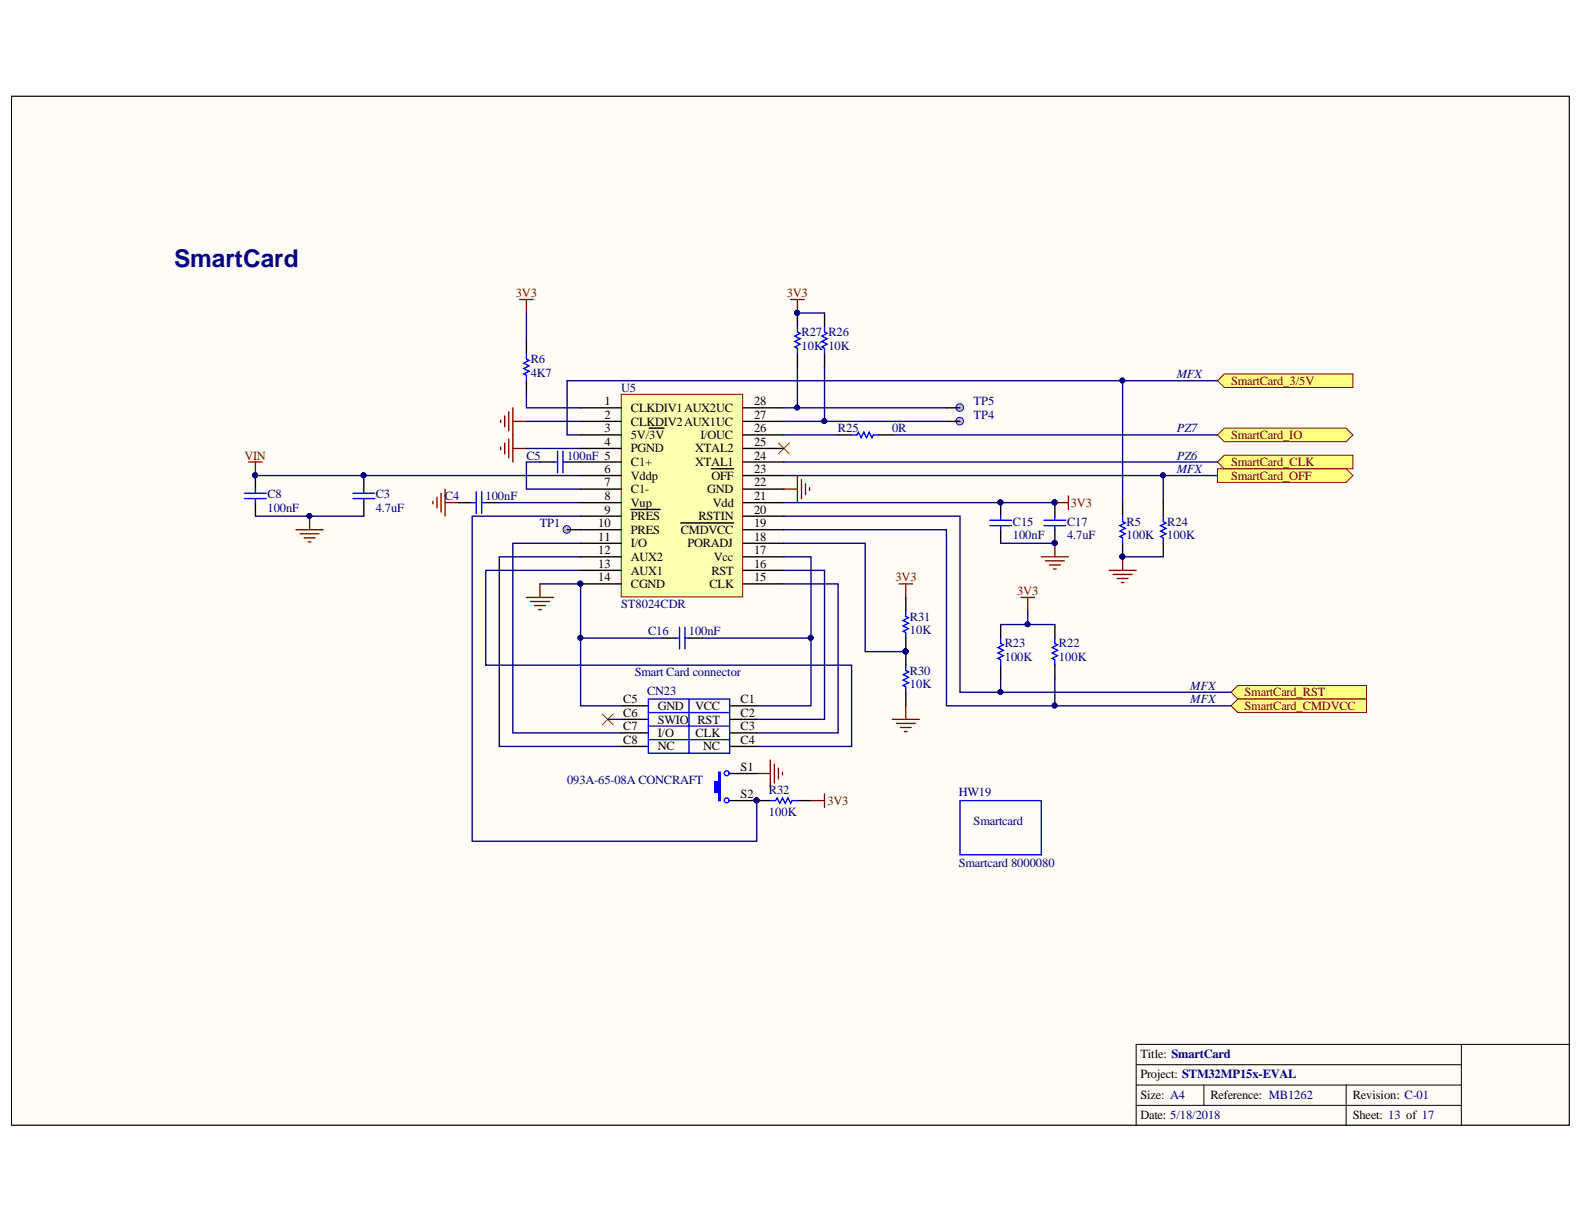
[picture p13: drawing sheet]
<svg xmlns="http://www.w3.org/2000/svg" width="279mm" height="216mm" viewBox="0 0 279 216" stroke-linecap="round" stroke-linejoin="round" font-family="sans-serif">
<defs><g id="words">
<text font-size="4.3" fill="#000080" x="30.7" y="47.2">SmartCard</text>
<g font-size="2.2" fill="#800000">
<text x="91" y="52.3">3V3</text>
<text x="138.8" y="52.3">3V3</text>
<text x="217.1" y="67.9">SmartCard_3/5V</text>
<text x="217.1" y="77.4">SmartCard_IO</text>
<text x="43.1" y="81.1">VIN</text>
<text x="217.1" y="82.2">SmartCard_CLK</text>
<text x="188.9" y="89.3">3V3</text>
<text x="217.1" y="84.6">SmartCard_OFF</text>
<text x="158" y="102.5">3V3</text>
<text x="179.4" y="104.9">3V3</text>
<text x="219.5" y="122.8">SmartCard_RST</text>
<text x="219.5" y="125.2">SmartCard_CMDVCC</text>
<text x="145.9" y="141.9">3V3</text>
</g>
<g font-size="2.2" fill="#000080">
<text x="141.4" y="59.3">R27 R26</text>
<text x="93.6" y="64.1">R6</text>
<text x="141.4" y="61.7">10K 10K</text>
<text x="93.6" y="66.4">4K7</text>
<text x="109.6" y="69.1">U5</text>
<text x="171.7" y="71.4">TP5</text>
<text x="207.6" y="66.7">MFX</text>
<text x="147.8" y="76.2">R25</text>
<text x="157.4" y="76.2">0R</text>
<text x="171.7" y="73.9">TP4</text>
<text x="207.6" y="76.2">PZ7</text>
<text x="92.8" y="81.1">C5</text>
<text x="100" y="81.1">100nF 5</text>
<text x="207.6" y="81.1">PZ6</text>
<text x="207.6" y="83.4">MFX</text>
<text x="47.2" y="87.9">C8</text>
<text x="66.3" y="87.9">C3</text>
<text x="78.5" y="88.2">C4</text>
<text x="85.7" y="88.2">100nF</text>
<text x="47.2" y="90.4">100nF</text>
<text x="66.3" y="90.4">4.7uF</text>
<text x="95.2" y="93">TP1</text>
<text x="178.7" y="92.7">C15</text>
<text x="178.7" y="95.1">100nF</text>
<text x="188.2" y="92.7">C17</text>
<text x="188.2" y="95.1">4.7uF</text>
<text x="198.7" y="92.7">R5</text>
<text x="198.7" y="95.1">100K</text>
<text x="205.9" y="92.7">R24</text>
<text x="205.9" y="95.1">100K</text>
<text x="109.6" y="107.3">ST8024CDR</text>
<text x="114.3" y="112.1">C16</text>
<text x="121.5" y="112.1">100nF</text>
<text x="160.5" y="109.5">R31</text>
<text x="160.5" y="111.8">10K</text>
<text x="112" y="119.3">Smart Card connector</text>
<text x="160.5" y="119">R30</text>
<text x="177.2" y="114.2">R23</text>
<text x="177.2" y="116.7">100K</text>
<text x="186.8" y="114.2">R22</text>
<text x="186.8" y="116.7">100K</text>
<text x="114.2" y="122.6">CN23</text>
<text x="160.5" y="121.4">10K</text>
<text x="210" y="121.6">MFX</text>
<text x="210" y="124">MFX</text>
<text x="100" y="138.4">093A-65-08A CONCRAFT</text>
<text x="135.6" y="140.1">R32</text>
<text x="135.6" y="143.9">100K</text>
<text x="169.1" y="140.5">HW19</text>
<text x="171.7" y="145.6">Smartcard</text>
<text x="169.1" y="152.9">Smartcard 8000080</text>
</g>
<g font-size="2.2">
<text x="106.6" y="71.4">1</text>
<text x="133" y="71.4">28</text>
<text x="106.6" y="73.9">2</text>
<text x="106.6" y="76.2">3</text>
<text x="111.3" y="72.7">CLKDIV1AUX2UC</text>
<text x="111.3" y="75.1">CLKDIV2AUX1UC</text>
<text x="111.3" y="77.4">5V/3V</text>
<text x="123.5" y="77.4">I/OUC</text>
<text x="133" y="76.2">26</text>
<text x="133" y="73.9">27</text>
<text x="106.6" y="78.6">4</text>
<text x="106.6" y="83.4">6</text>
<text x="111.3" y="79.8">PGND</text>
<text x="111.3" y="82.2">C1+</text>
<text x="122.6" y="82.2">XTAL1</text>
<text x="122.6" y="79.8">XTAL2</text>
<text x="133" y="83.4">23</text>
<text x="133" y="81.1">24</text>
<text x="133" y="78.6">25</text>
<text x="106.6" y="85.8">7</text>
<text x="106.6" y="88.2">8</text>
<text x="111.3" y="84.6">Vddp</text>
<text x="111.3" y="87">C1-</text>
<text x="111.3" y="89.3">Vup</text>
<text x="124.7" y="87">GND</text>
<text x="125.5" y="84.6">OFF</text>
<text x="125.7" y="89.3">Vdd</text>
<text x="133" y="88.2">21</text>
<text x="133" y="85.8">22</text>
<text x="105.5" y="93">10</text>
<text x="105.5" y="95.4">11</text>
<text x="106.6" y="90.6">9</text>
<text x="111.3" y="91.8">PRES</text>
<text x="111.3" y="94.2">PRES</text>
<text x="120.1" y="94.2">CMDVCC</text>
<text x="123.2" y="91.8">RSTIN</text>
<text x="133" y="95.4">18</text>
<text x="133" y="93">19</text>
<text x="133" y="90.6">20</text>
<text x="105.5" y="97.7">12</text>
<text x="105.5" y="100.2">13</text>
<text x="111.3" y="96.5">I/O</text>
<text x="111.3" y="99">AUX2</text>
<text x="111.3" y="101.4">AUX1</text>
<text x="121.3" y="96.5">PORADJ</text>
<text x="125.5" y="101.4">RST</text>
<text x="125.9" y="99">Vcc</text>
<text x="133" y="100.2">16</text>
<text x="133" y="97.7">17</text>
<text x="105.5" y="102.5">14</text>
<text x="111.3" y="103.7">CGND</text>
<text x="125.1" y="103.7">CLK</text>
<text x="133" y="102.5">15</text>
<text x="109.9" y="124">C5</text>
<text x="116" y="125.2">GND</text>
<text x="122.6" y="125.2">VCC</text>
<text x="130.6" y="124">C1</text>
<text x="109.9" y="126.5">C6</text>
<text x="109.9" y="128.8">C7</text>
<text x="109.9" y="131.2">C8</text>
<text x="116" y="127.6">SWIO</text>
<text x="116" y="130">I/O</text>
<text x="122.7" y="130">CLK</text>
<text x="123" y="127.6">RST</text>
<text x="130.6" y="126.5">C2</text>
<text x="130.6" y="128.8">C3</text>
<text x="130.6" y="131.2">C4</text>
<text x="116" y="132.4">NC</text>
<text x="124" y="132.4">NC</text>
<text x="130.6" y="136">S1</text>
<text x="130.6" y="140.7">S2</text>
<text x="201.2" y="186.6">Title: SmartCard</text>
<text x="201.2" y="190.2">Project: STM32MP15x-EVAL</text>
<text x="201.2" y="193.8">Size: A4</text>
<text x="201.2" y="197.5">Date: 5/18/2018</text>
<text x="213.5" y="193.8">Reference: MB1262</text>
<text x="238.6" y="197.5">Sheet: 13 of 17</text>
<text x="238.6" y="193.8">Revision: C-01</text>
</g>
</g></defs>
<path d="M2 17h274.8v181.5h-274.8z" fill="#fffcf8" stroke="#000" stroke-width=".18"/>
<path d="M200.4 187.8h57.4M200.4 191.4h57.4M200.4 195h57.4M212.4 191.4v3.6M237.5 191.4v7.2M257.8 184.2v14.4M276.9 184.2h-76.5v14.4" fill="none" stroke="#000" stroke-width=".18"/>
<g fill="none" stroke="#800000" stroke-width=".24">
<path d="M91.7 52.8h2.3M92.9 52.8v2.4M139.5 52.8h2.3M140.7 52.8v2.4M88.3 74.1v.5M88.3 78.9v.4M89 73.4v1.9M89 78.1v2M89.7 72.7v3.3M89.7 77.4v3.4M90.5 71.9v9.6M90.5 79.1h2.4"/>
<path d="M90.5 74.3h2.4M43.9 81.5h2.3M45.1 81.5v2.4M52.2 93.4h4.8M52.9 94.2h3.4M53.7 94.9h1.9M54.4 95.6h.5M54.6 91v2.4M76.4 88.4v.5M77.1 87.7v1.9M77.8 87v3.3M78.5 86.3v4.7"/>
<path d="M78.5 88.7h2.4M138.3 86.3h2.4M140.7 83.9v4.8M141.4 84.6v3.3M142.1 85.3v1.9M142.8 86v.5M183.7 98.2h4.8M184.4 98.9h3.3M185.1 99.6h1.9M186.1 88.7h2.4M186.1 95.8v2.4M188.5 87.5v2.4"/>
<path d="M92.9 105.4h4.7M93.6 106.1h3.3M94.3 106.8h1.9M95 107.5h.5M95.2 103v2.4M158.6 103h2.4M159.8 103v2.4M185.8 100.4h.5M157.4 126.9h4.8M158.1 127.6h3.3M158.8 128.3h1.9M159.5 129h.5"/>
<path d="M159.8 124.5v2.4"/>
</g>
<g fill="#000080" stroke="#000080" stroke-width=".18">
<circle cx="54.6" cy="91" r=".43"/>
<circle cx="45" cy="83.8" r=".43"/>
<circle cx="186" cy="88.6" r=".43"/>
<circle cx="186" cy="95.8" r=".43"/>
<circle cx="140.6" cy="55.2" r=".43"/>
</g>
<g fill="#ffff80" stroke="#800000" stroke-width=".18">
<path d="M214.7 67.2l1.2-1.2h22.7v2.4h-22.7z" fill-rule="evenodd"/>
<path d="M214.7 76.7l1.2-1.2h21.6l1.1 1.2-1.1 1.2h-21.6z" fill-rule="evenodd"/>
<path d="M217.1 122.1l1.2-1.2h22.7v2.4h-22.7z" fill-rule="evenodd"/>
<path d="M214.7 81.5l1.2-1.2h22.7v2.4h-22.7z" fill-rule="evenodd"/>
<path d="M214.7 82.7h22.8l1.1 1.2-1.1 1.2h-22.8z" fill-rule="evenodd"/>
<path d="M217.1 124.5l1.2-1.2h22.7v2.4h-22.7z" fill-rule="evenodd"/>
</g>
<path d="M198 98.2v2.4M180.1 105.4h2.4M181.3 105.4v2.4M195.6 100.6h4.8M196.3 101.3h3.4M197.1 102h1.9M197.8 102.8h.5" fill="none" stroke="#800000" stroke-width=".24"/>
<g fill="#000080" stroke="#000080" stroke-width=".18">
<circle cx="198" cy="98.2" r=".43"/>
<circle cx="45" cy="83.8" r=".43"/>
<circle cx="176.5" cy="88.6" r=".43"/>
<circle cx="64.1" cy="83.8" r=".43"/>
<circle cx="186" cy="95.8" r=".43"/>
<circle cx="186" cy="88.6" r=".43"/>
<circle cx="159.7" cy="114.9" r=".43"/>
<circle cx="140.6" cy="55.2" r=".43"/>
</g>
<g fill="none" stroke="#000" stroke-width=".24">
<path d="M92.9 60v2.4M140.7 55.2v2.4M145.4 55.2v2.4M92.9 67.2v2.3M140.7 62.4v2.4M145.4 62.4v2.4M147.8 76.7h2.4M155 76.7h2.4M45.1 83.9v2.4M45.1 88.7v2.3M64.2 83.9v2.4M64.2 88.7v2.3"/>
<path d="M80.9 88.7h2.4M85.7 88.7h2.4M95.2 81.5h2.4M100 81.5h2.4M176.5 88.7v2.3M176.5 93.4v2.4M186.1 88.7v2.3M186.1 93.4v2.4M198 88.7v2.3M198 95.8v2.4M205.2 88.7v2.3M205.2 95.8v2.4"/>
<path d="M116.8 112.6h2.3M121.5 112.6h2.4M159.8 105.4v2.4M159.8 112.6v4.7M176.5 110.2v2.4M176.5 117.3v2.4M186.1 110.2v2.4M186.1 117.3v2.4M159.8 122.1v2.4"/>
</g>
<g fill="none" stroke="#00f" stroke-width=".24">
<path d="M140.7 57.6v1l.4 .2-.9 .5 .9 .5-.9 .4 .9 .5-.9 .5 .5 .2v1M145.4 57.6v1l.5 .2-.9 .5 .9 .5-.9 .4 .9 .5-.9 .5 .4 .2v1M92.9 62.4v.9l.4 .3-.9 .5 .9 .4-.9 .5 .9 .5-.9 .5 .5 .2v1M98.3 79.6v3.8M99.3 79.6v3.8M150.2 76.7h1l.2-.5 .5 1 .5-1 .4 1 .5-1 .5 1 .2-.5h1M43.1 87h3.9M43.1 87.9h3.9M45.1 86.3v.7M45.1 87.9v.8M62.3 87h3.8M62.3 87.9h3.8"/>
<path d="M64.2 86.3v.7M64.2 87.9v.8M83.3 88.7h.7M84 86.7v3.9M85 86.7v3.9M85 88.7h.7M97.6 81.5h.7M99.3 81.5h.7M174.6 92.7h3.8M174.6 91.8h3.8M176.5 91v.8M176.5 92.7v.7"/>
<path d="M184.2 92.7h3.8M184.2 91.8h3.8M186.1 91v.8M186.1 92.7v.7M198 91v1l.5 .2-1 .5 1 .5-1 .5 1 .5-1 .4 .5 .3v.9M205.2 91v1l.5 .2-1 .5 1 .5-1 .5 1 .5-1 .4 .5 .3v.9M119.1 112.6h.8M119.9 110.6v3.9M120.8 110.6v3.9M120.8 112.6h.7M159.8 107.8v.9l.5 .3-1 .4 1 .5-1 .5 1 .5-1 .5 .5 .2v1M159.8 117.3v1l.5 .2-1 .5 1 .5-1 .5 1 .4-1 .5 .5 .3v.9"/>
<path d="M176.5 112.6v.9l.5 .2-1 .5 1 .5-1 .5 1 .5-1 .4 .5 .3v.9M186.1 112.6v.9l.4 .2-.9 .5 .9 .5-.9 .5 .9 .5-.9 .4 .5 .3v.9"/>
</g>
<path d="M137.3 78.1l1.9 2M139.2 78.1l-1.9 2M106.2 125.9l1.9 1.9M108.1 125.9l-1.9 1.9" fill="none" stroke="#f00" stroke-width=".18"/>
<circle cx="100" cy="93.4" r=".67" fill="#c0c0c0" stroke="#00f" stroke-width=".18"/>
<path d="M100 93.4h2.4" fill="none" stroke="#000" stroke-width=".24"/>
<circle cx="169.3" cy="71.9" r=".67" fill="#c0c0c0" stroke="#00f" stroke-width=".18"/>
<path d="M166.9 71.9h2.4" fill="none" stroke="#000" stroke-width=".24"/>
<circle cx="169.3" cy="74.3" r=".67" fill="#c0c0c0" stroke="#00f" stroke-width=".18"/>
<path d="M166.9 74.3h2.4M109.6 124.5h4.8M109.6 126.9h4.8M109.6 129.3h4.8M109.6 131.7h4.8M128.7 124.5h4.8M128.7 126.9h4.8M128.7 129.3h4.8M128.7 131.7h4.8M128.7 136.4h4.8M128.7 141.2h7.2M140.7 141.2h2.3" fill="none" stroke="#000" stroke-width=".24"/>
<path d="M133.5 136.4h2.4M135.9 134.1v4.7M136.6 134.8v3.3M137.3 135.5v1.9M138 136.2v.5M143 141.2h2.4M145.4 140v2.4" fill="none" stroke="#800000" stroke-width=".24"/>
<g fill="#000080" stroke="#000080" stroke-width=".18">
<circle cx="133.4" cy="141.2" r=".43"/>
<circle cx="102.4" cy="112.5" r=".43"/>
<circle cx="143" cy="112.5" r=".43"/>
<circle cx="186" cy="95.8" r=".43"/>
<circle cx="159.7" cy="114.9" r=".43"/>
<circle cx="140.6" cy="55.2" r=".43"/>
<circle cx="140.6" cy="71.9" r=".43"/>
<circle cx="145.4" cy="74.3" r=".43"/>
<circle cx="198" cy="67.1" r=".43"/>
<circle cx="205.1" cy="83.8" r=".43"/>
<circle cx="198" cy="98.2" r=".43"/>
<circle cx="181.2" cy="110.1" r=".43"/>
<circle cx="176.5" cy="122.1" r=".43"/>
<circle cx="186" cy="124.4" r=".43"/>
<circle cx="64.1" cy="83.8" r=".43"/>
<circle cx="45" cy="83.8" r=".43"/>
<circle cx="54.6" cy="91" r=".43"/>
<circle cx="176.5" cy="88.6" r=".43"/>
<circle cx="186" cy="88.6" r=".43"/>
</g>
<g fill="none" stroke="#00f" stroke-width=".24">
<path d="M114.4 123.3h14.3v9.6h-14.3zM114.4 125.7h14.3M114.4 130.5h14.3M114.4 128.1h14.3M121.5 123.3v9.6M135.9 141.2h.9l.3-.5 .4 1 .5-1 .5 1 .5-1 .5 1 .2-.5h1"/>
<circle cx="128.2" cy="136.4" r=".43"/>
<circle cx="128.2" cy="141.2" r=".43"/>
</g>
<g fill="none" stroke="#000080" stroke-width=".24">
<path d="M92.9 55.2v4.8M140.7 55.2h4.7M92.9 69.5v2.4h9.5M92.9 79.1h9.5M92.9 74.3h9.5M138.3 76.7h9.5M140.7 64.8v7.1h-2.4M140.7 71.9h26.2M145.4 64.8v9.5h-7.1M145.4 74.3h21.5M157.4 76.7h57.3M198 67.2v21.5"/>
<path d="M214.7 67.2h-114.7v9.5h2.4M45.1 83.9h57.3M45.1 91h19.1M88.1 88.7h14.3M95.2 81.5h-2.3v4.8h9.5M102.4 95.8h-11.9v33.5h19.1M102.4 98.2h-14.3v33.5h21.5M102.4 91h-19.1v57.4h50.2v-7.2M138.3 95.8h14.3v19.1h7.2M138.3 88.7h47.8M138.3 93.4h28.6v31.1h50.2M138.3 91h31v31.1h47.8"/>
<path d="M138.3 83.9h76.4M138.3 81.5h76.4M176.5 95.8h9.6M198 98.2h7.2M205.2 83.9v4.8M102.4 100.6h-16.7v16.7h64.5v14.4h-16.7M102.4 112.6h14.4M123.9 112.6h19.1M138.3 100.6h7.1v26.3h-11.9M138.3 103h9.5v26.3h-14.3M176.5 119.7v2.4M181.3 107.8v2.4h-4.8"/>
<path d="M181.3 110.2h4.8M186.1 119.7v4.8M107.2 126.9h2.4"/>
</g>
<path d="M126.8 136.2h.2v5h-.2v-1.4h-.7v-1.9h.7z" fill-rule="evenodd" fill="#00f"/>
<path d="M126.8 136.2h.2v5h-.2v-1.4h-.7v-1.9h.7zM169.3 141.2h14.4v9.6h-14.4z" fill="none" stroke="#00f" stroke-width=".24"/>
<g fill="#000080" stroke="#000080" stroke-width=".18">
<circle cx="133.4" cy="141.2" r=".43"/>
<circle cx="102.4" cy="112.5" r=".43"/>
<circle cx="102.4" cy="102.9" r=".43"/>
<circle cx="143" cy="112.5" r=".43"/>
</g>
<path d="M138.3 98.2h4.7v26.3h-9.5M95.2 103h7.2v21.5h7.2" fill="none" stroke="#000080" stroke-width=".24"/>
<path d="M109.6 69.5h21.4v35.8h-21.4z" fill="#ffffb0" stroke="#800000" stroke-width=".18"/>
<g fill="none" stroke="#000" stroke-width=".24">
<path d="M102.4 71.9h7.2M102.4 74.3h7.2M102.4 76.7h7.2M102.4 79.1h7.2M114.5 75.5h2.6M131.1 71.9h7.2M131.1 74.3h7.2M131.1 76.7h7.2M131.1 79.1h7.2M102.4 81.5h7.2M102.4 83.9h7.2M102.4 86.3h7.2"/>
<path d="M102.4 88.7h7.2M102.4 91h7.2M102.4 93.4h7.2M102.4 95.8h7.2M102.4 98.2h7.2M111.3 89.9h5.1M120.1 92.2h9.3M125.5 82.7h3.9M131.1 81.5h7.2M131.1 83.9h7.2M131.1 86.3h7.2M131.1 88.7h7.2"/>
<path d="M131.1 91h7.2M131.1 93.4h7.2M131.1 95.8h7.2M131.1 98.2h7.2M102.4 100.6h7.2M102.4 103h7.2M131.1 100.6h7.2M131.1 103h7.2"/>
</g>
<circle cx="102.4" cy="102.9" r=".43" fill="#000080" stroke="#000080" stroke-width=".18"/>
<use href="#words"/>
</svg>
